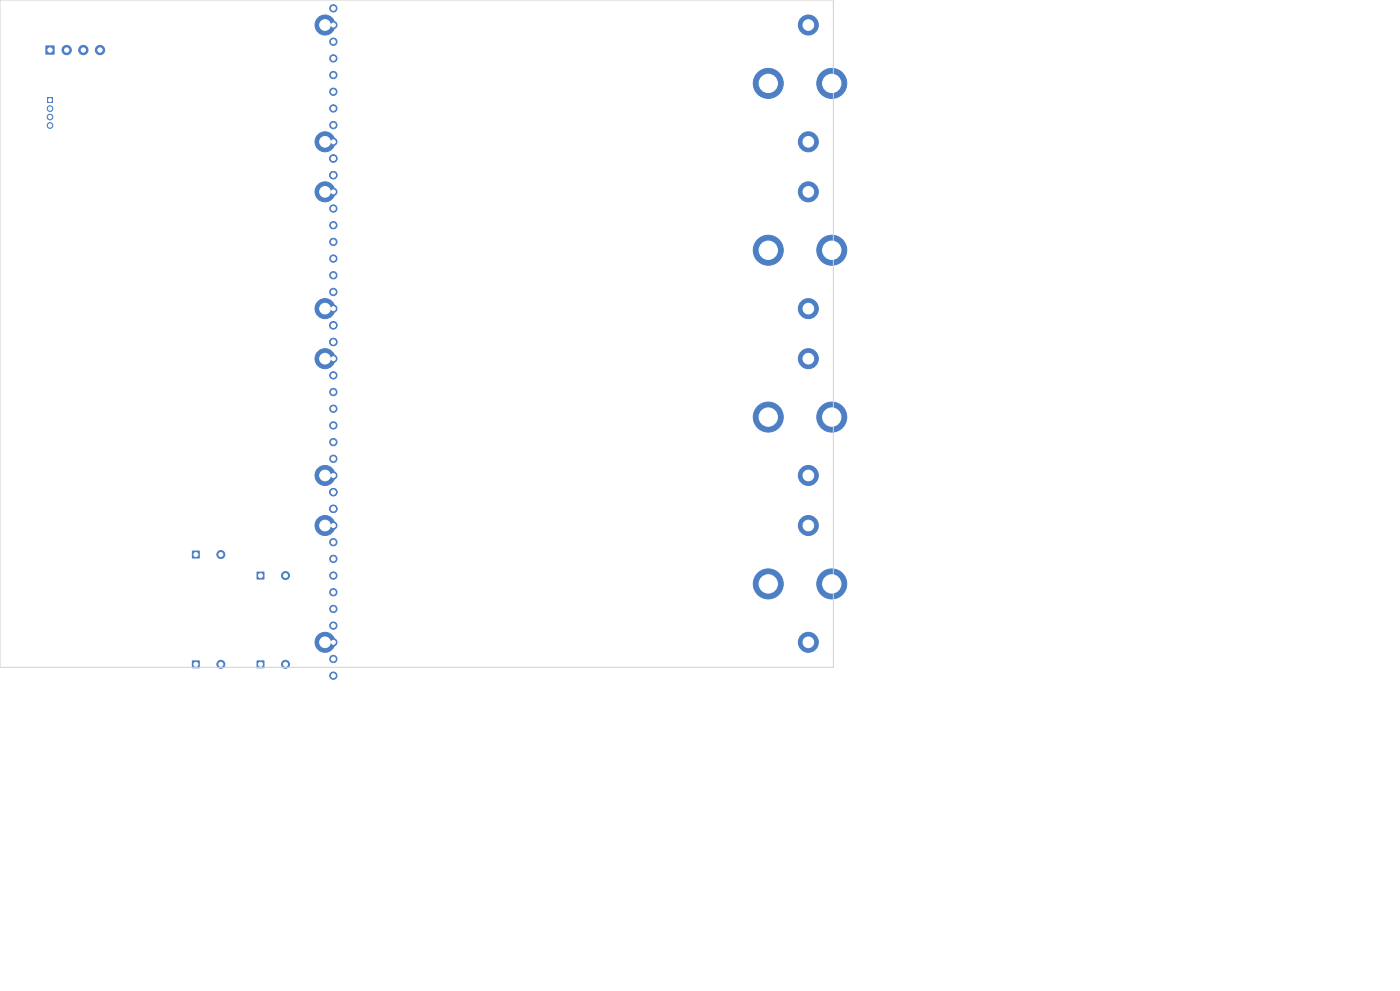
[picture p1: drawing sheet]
<svg xmlns="http://www.w3.org/2000/svg" width="420mm" height="297mm" viewBox="0 0 420 297" stroke-linecap="round" stroke-linejoin="round" font-family="sans-serif">
<path d="M14.1 29.1h1.8v1.8h-1.8z" fill="#4d7fc4"/>
<g fill="#4d7fc4" stroke="#4d7fc4" stroke-width=".3">
<circle cx="15" cy="32.5" r=".85"/>
<circle cx="15" cy="35.1" r=".85"/>
<circle cx="15" cy="37.6" r=".85"/>
</g>
<path d="M13.7 13.7h2.6v2.6h-2.6z" fill="#4d7fc4"/>
<g fill="#4d7fc4" stroke="#4d7fc4" stroke-width=".3">
<circle cx="20" cy="15" r="1.4"/>
<circle cx="25" cy="15" r="1.4"/>
<circle cx="30" cy="15" r="1.4"/>
<circle cx="100" cy="47.5" r="1.1"/>
<circle cx="100" cy="52.5" r="1.1"/>
<circle cx="100" cy="57.5" r="1.1"/>
<circle cx="100" cy="62.5" r="1.1"/>
<circle cx="100" cy="67.5" r="1.1"/>
<circle cx="100" cy="72.5" r="1.1"/>
<circle cx="100" cy="77.5" r="1.1"/>
<circle cx="100" cy="82.5" r="1.1"/>
<circle cx="100" cy="87.5" r="1.1"/>
<circle cx="100" cy="92.5" r="1.1"/>
<circle cx="100" cy="97.5" r="1.1"/>
<circle cx="100" cy="102.5" r="1.1"/>
<circle cx="97.5" cy="57.5" r="3"/>
<circle cx="242.5" cy="57.5" r="3"/>
<circle cx="242.5" cy="92.5" r="3"/>
<circle cx="97.5" cy="92.5" r="3"/>
<circle cx="100" cy="2.5" r="1.1"/>
<circle cx="100" cy="7.5" r="1.1"/>
<circle cx="100" cy="12.5" r="1.1"/>
<circle cx="100" cy="17.5" r="1.1"/>
<circle cx="100" cy="22.5" r="1.1"/>
<circle cx="100" cy="27.5" r="1.1"/>
<circle cx="100" cy="32.5" r="1.1"/>
<circle cx="100" cy="37.5" r="1.1"/>
<circle cx="100" cy="42.5" r="1.1"/>
<circle cx="97.5" cy="7.5" r="3"/>
<circle cx="242.5" cy="7.5" r="3"/>
<circle cx="242.5" cy="42.5" r="3"/>
<circle cx="97.5" cy="42.5" r="3"/>
<circle cx="100" cy="147.5" r="1.1"/>
<circle cx="100" cy="152.5" r="1.1"/>
<circle cx="100" cy="157.5" r="1.1"/>
<circle cx="100" cy="162.5" r="1.1"/>
<circle cx="100" cy="167.5" r="1.1"/>
<circle cx="100" cy="172.5" r="1.1"/>
<circle cx="100" cy="177.5" r="1.1"/>
<circle cx="100" cy="182.5" r="1.1"/>
<circle cx="100" cy="187.5" r="1.1"/>
<circle cx="100" cy="192.5" r="1.1"/>
<circle cx="100" cy="197.5" r="1.1"/>
<circle cx="100" cy="202.5" r="1.1"/>
<circle cx="97.5" cy="157.5" r="3"/>
<circle cx="242.5" cy="157.5" r="3"/>
<circle cx="242.5" cy="192.5" r="3"/>
<circle cx="97.5" cy="192.5" r="3"/>
<circle cx="100" cy="107.5" r="1.1"/>
<circle cx="100" cy="112.5" r="1.1"/>
<circle cx="100" cy="117.5" r="1.1"/>
<circle cx="100" cy="122.5" r="1.1"/>
<circle cx="100" cy="127.5" r="1.1"/>
<circle cx="100" cy="132.5" r="1.1"/>
<circle cx="100" cy="137.5" r="1.1"/>
<circle cx="100" cy="142.5" r="1.1"/>
<circle cx="97.5" cy="107.5" r="3"/>
<circle cx="242.5" cy="107.5" r="3"/>
<circle cx="242.5" cy="142.5" r="3"/>
<circle cx="97.5" cy="142.5" r="3"/>
</g>
<path d="M57.6 198h2.3v2.2h-2.3z" fill="#4d7fc4"/>
<circle cx="66.3" cy="199.1" r="1.2" fill="#4d7fc4" stroke="#4d7fc4" stroke-width=".3"/>
<path d="M77 171.4h2.3v2.2h-2.3z" fill="#4d7fc4"/>
<circle cx="85.6" cy="172.5" r="1.2" fill="#4d7fc4" stroke="#4d7fc4" stroke-width=".3"/>
<path d="M77 198h2.3v2.2h-2.3z" fill="#4d7fc4"/>
<circle cx="85.6" cy="199.1" r="1.2" fill="#4d7fc4" stroke="#4d7fc4" stroke-width=".3"/>
<path d="M57.6 165.1h2.3v2.2h-2.3z" fill="#4d7fc4"/>
<g fill="#4d7fc4" stroke="#4d7fc4" stroke-width=".3">
<circle cx="66.3" cy="166.2" r="1.2"/>
<circle cx="230.5" cy="75" r="4.5"/>
<circle cx="249.5" cy="75" r="4.5"/>
<circle cx="230.5" cy="175" r="4.5"/>
<circle cx="249.5" cy="175" r="4.5"/>
<circle cx="230.5" cy="125" r="4.5"/>
<circle cx="249.5" cy="125" r="4.5"/>
<circle cx="230.5" cy="25" r="4.5"/>
<circle cx="249.5" cy="25" r="4.5"/>
</g>
<path d="M0 0h250v200h-250z" fill="none" stroke="#d0d2cd" stroke-width=".3"/>
<g fill="#fff" stroke="#fff" stroke-width=".3">
<circle cx="15" cy="30" r=".5"/>
<circle cx="15" cy="32.5" r=".5"/>
<circle cx="15" cy="35.1" r=".5"/>
<circle cx="15" cy="37.6" r=".5"/>
<circle cx="15" cy="15" r=".65"/>
<circle cx="20" cy="15" r=".65"/>
<circle cx="25" cy="15" r=".65"/>
<circle cx="30" cy="15" r=".65"/>
<circle cx="100" cy="47.5" r=".6"/>
<circle cx="100" cy="52.5" r=".6"/>
<circle cx="100" cy="57.5" r=".6"/>
<circle cx="100" cy="62.5" r=".6"/>
<circle cx="100" cy="67.5" r=".6"/>
<circle cx="100" cy="72.5" r=".6"/>
<circle cx="100" cy="77.5" r=".6"/>
<circle cx="100" cy="82.5" r=".6"/>
<circle cx="100" cy="87.5" r=".6"/>
<circle cx="100" cy="92.5" r=".6"/>
<circle cx="100" cy="97.5" r=".6"/>
<circle cx="100" cy="102.5" r=".6"/>
<circle cx="97.5" cy="57.5" r="1.6"/>
<circle cx="242.5" cy="57.5" r="1.6"/>
<circle cx="242.5" cy="92.5" r="1.6"/>
<circle cx="97.5" cy="92.5" r="1.6"/>
<circle cx="100" cy="2.5" r=".6"/>
<circle cx="100" cy="7.5" r=".6"/>
<circle cx="100" cy="12.5" r=".6"/>
<circle cx="100" cy="17.5" r=".6"/>
<circle cx="100" cy="22.5" r=".6"/>
<circle cx="100" cy="27.5" r=".6"/>
<circle cx="100" cy="32.5" r=".6"/>
<circle cx="100" cy="37.5" r=".6"/>
<circle cx="100" cy="42.5" r=".6"/>
<circle cx="97.5" cy="7.5" r="1.6"/>
<circle cx="242.5" cy="7.5" r="1.6"/>
<circle cx="242.5" cy="42.5" r="1.6"/>
<circle cx="97.5" cy="42.5" r="1.6"/>
<circle cx="100" cy="147.5" r=".6"/>
<circle cx="100" cy="152.5" r=".6"/>
<circle cx="100" cy="157.5" r=".6"/>
<circle cx="100" cy="162.5" r=".6"/>
<circle cx="100" cy="167.5" r=".6"/>
<circle cx="100" cy="172.5" r=".6"/>
<circle cx="100" cy="177.5" r=".6"/>
<circle cx="100" cy="182.5" r=".6"/>
<circle cx="100" cy="187.5" r=".6"/>
<circle cx="100" cy="192.5" r=".6"/>
<circle cx="100" cy="197.5" r=".6"/>
<circle cx="100" cy="202.5" r=".6"/>
<circle cx="97.5" cy="157.5" r="1.6"/>
<circle cx="242.5" cy="157.5" r="1.6"/>
<circle cx="242.5" cy="192.5" r="1.6"/>
<circle cx="97.5" cy="192.5" r="1.6"/>
<circle cx="100" cy="107.5" r=".6"/>
<circle cx="100" cy="112.5" r=".6"/>
<circle cx="100" cy="117.5" r=".6"/>
<circle cx="100" cy="122.5" r=".6"/>
<circle cx="100" cy="127.5" r=".6"/>
<circle cx="100" cy="132.5" r=".6"/>
<circle cx="100" cy="137.5" r=".6"/>
<circle cx="100" cy="142.5" r=".6"/>
<circle cx="97.5" cy="107.5" r="1.6"/>
<circle cx="242.5" cy="107.5" r="1.6"/>
<circle cx="242.5" cy="142.5" r="1.6"/>
<circle cx="97.5" cy="142.5" r="1.6"/>
<circle cx="58.8" cy="199.1" r=".6"/>
<circle cx="66.3" cy="199.1" r=".6"/>
<circle cx="78.1" cy="172.5" r=".6"/>
<circle cx="85.7" cy="172.5" r=".6"/>
<circle cx="78.1" cy="199.1" r=".6"/>
<circle cx="85.7" cy="199.1" r=".6"/>
<circle cx="58.8" cy="166.2" r=".6"/>
<circle cx="66.3" cy="166.2" r=".6"/>
<circle cx="230.5" cy="75" r="2.75"/>
<circle cx="249.5" cy="75" r="2.75"/>
<circle cx="230.5" cy="175" r="2.75"/>
<circle cx="249.5" cy="175" r="2.75"/>
<circle cx="230.5" cy="125" r="2.75"/>
<circle cx="249.5" cy="125" r="2.75"/>
<circle cx="230.5" cy="25" r="2.75"/>
<circle cx="249.5" cy="25" r="2.75"/>
</g>
</svg>
